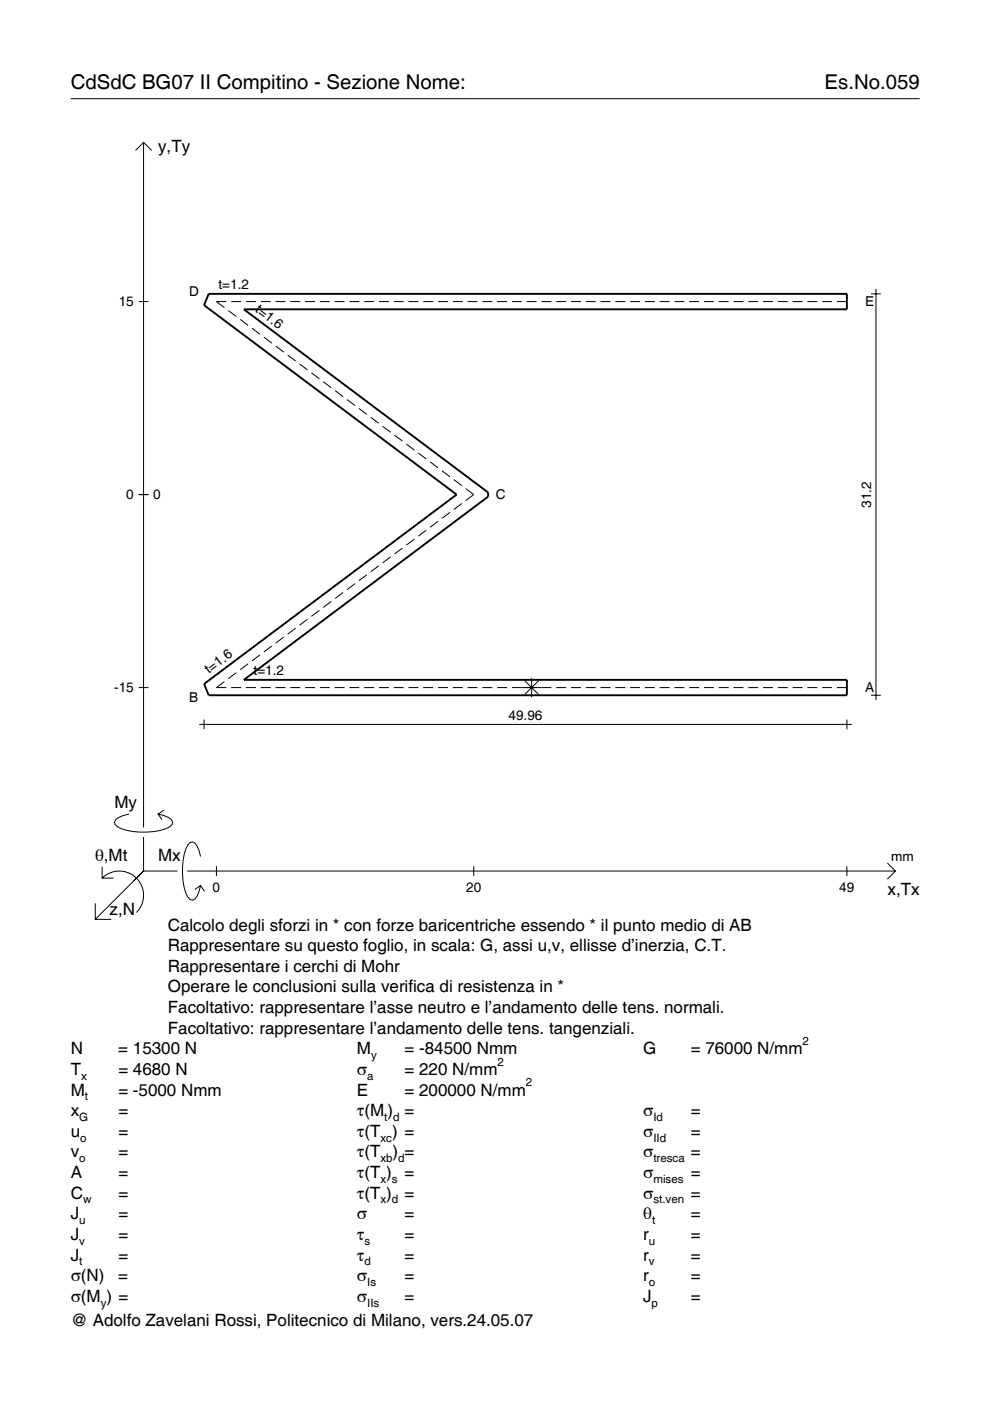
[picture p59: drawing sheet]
<svg xmlns="http://www.w3.org/2000/svg" width="210mm" height="297mm" viewBox="0 0 210 297" stroke-linecap="round" stroke-linejoin="round" font-family="sans-serif">
<defs><g id="words">
<g font-size="4.3">
<text x="15" y="18.9">CdSdC BG07 II Compitino - Sezione Nome:</text>
<text x="174.8" y="18.9">Es.No.059</text>
</g>
<g font-size="3.6">
<text x="33.5" y="32.3">y,Ty</text>
<text x="24.3" y="171.3">My</text>
<text x="20.1" y="182.6">θ,Mt</text>
<text x="33.5" y="182.6">Mx</text>
<text x="188.2" y="189.8">x,Tx</text>
<text x="23.2" y="193.9">z,N</text>
<text x="35.6" y="197.3">Calcolo degli sforzi in * con forze baricentriche essendo * il punto medio di AB</text>
<text x="35.6" y="201.7">Rappresentare su questo foglio, in scala: G, assi u,v, ellisse d’inerzia, C.T.</text>
<text x="35.6" y="206">Rappresentare i cerchi di Mohr</text>
<text x="35.6" y="210.4">Operare le conclusioni sulla verifica di resistenza in *</text>
<text x="35.6" y="214.8">Facoltativo: rappresentare l’asse neutro e l’andamento delle tens. normali.</text>
<text x="35.6" y="219.2">Facoltativo: rappresentare l’andamento delle tens. tangenziali.</text>
<text x="15" y="223.5">N</text>
<text x="15" y="227.9">T</text>
<text x="25.1" y="223.5">= 15300 N</text>
<text x="25.1" y="227.9">= 4680 N</text>
<text x="75.7" y="227.9">σ</text>
<text x="75.7" y="223.5">M</text>
<text x="85.8" y="223.5">= -84500 Nmm</text>
<text x="85.8" y="227.9">= 220 N/mm</text>
<text x="136.4" y="223.5">G</text>
<text x="146.5" y="223.5">= 76000 N/mm</text>
<text x="15" y="232.3">M</text>
<text x="25.1" y="232.3">= -5000 Nmm</text>
<text x="75.7" y="232.3">E</text>
<text x="85.8" y="232.3">= 200000 N/mm</text>
<text x="15" y="236.7">x</text>
<text x="25.1" y="236.7">=</text>
<text x="75.7" y="236.7">τ(M ) =</text>
<text x="136.4" y="236.7">σ</text>
<text x="146.5" y="236.7">=</text>
<text x="15" y="241">u</text>
<text x="15" y="245.4">v</text>
<text x="25.1" y="241">=</text>
<text x="25.1" y="245.4">=</text>
<text x="75.7" y="241">τ(T ) =</text>
<text x="75.7" y="245.4">τ(T</text>
<text x="83.3" y="245.4">) =</text>
<text x="136.4" y="241">σ</text>
<text x="136.4" y="245.4">σ</text>
<text x="146.5" y="241">=</text>
<text x="146.5" y="245.4">=</text>
<text x="15" y="249.8">A</text>
<text x="25.1" y="249.8">=</text>
<text x="75.7" y="249.8">τ(T )</text>
<text x="85.8" y="249.8">=</text>
<text x="136.4" y="249.8">σ</text>
<text x="146.5" y="249.8">=</text>
<text x="15" y="254.2">C</text>
<text x="25.1" y="254.2">=</text>
<text x="75.7" y="254.2">τ(T )</text>
<text x="85.8" y="254.2">=</text>
<text x="136.4" y="254.2">σ</text>
<text x="146.5" y="254.2">=</text>
<text x="15" y="258.5">J</text>
<text x="15" y="262.9">J</text>
<text x="25.1" y="258.5">=</text>
<text x="25.1" y="262.9">=</text>
<text x="75.7" y="258.5">σ</text>
<text x="75.7" y="262.9">τ</text>
<text x="85.8" y="258.5">=</text>
<text x="85.8" y="262.9">=</text>
<text x="136.4" y="258.5">θ</text>
<text x="136.4" y="262.9">r</text>
<text x="146.5" y="258.5">=</text>
<text x="146.5" y="262.9">=</text>
<text x="15" y="267.3">J</text>
<text x="25.1" y="267.3">=</text>
<text x="75.7" y="267.3">τ</text>
<text x="85.8" y="267.3">=</text>
<text x="136.4" y="267.3">r</text>
<text x="146.5" y="267.3">=</text>
<text x="15" y="271.7">σ(N)</text>
<text x="25.1" y="271.7">=</text>
<text x="75.7" y="271.7">σ</text>
<text x="85.8" y="271.7">=</text>
<text x="136.4" y="271.7">r</text>
<text x="146.5" y="271.7">=</text>
<text x="15" y="276">σ(M ) =</text>
<text x="15" y="281.2">@ Adolfo Zavelani Rossi, Politecnico di Milano, vers.24.05.07</text>
<text x="75.7" y="276">σ</text>
<text x="85.8" y="276">=</text>
<text x="136.4" y="276">J</text>
<text x="146.5" y="276">=</text>
</g>
<g font-size="2.9">
<text x="25.2" y="64.9">15</text>
<text x="40.1" y="62.8">D</text>
<text x="46.3" y="61.3">t=1.2</text>
<text x="54" y="66" transform="rotate(37 54 66)">t=1.6</text>
<text x="183.4" y="64.8">E</text>
<text x="26.8" y="105.9">0</text>
<text x="32.5" y="105.9">0</text>
<text x="105.1" y="105.8">C</text>
<text x="184.7" y="107.7" transform="rotate(-90 184.7 107.7)">31.2</text>
<text x="44.3" y="143" transform="rotate(-37 44.3 143)">t=1.6</text>
<text x="53.8" y="143.1">t=1.2</text>
<text x="24.2" y="146.8">-15</text>
<text x="40.1" y="148.8">B</text>
<text x="183.4" y="146.7">A</text>
<text x="107.8" y="152.6">49.96</text>
<text x="189" y="182.6">mm</text>
<text x="45.1" y="189.1">0</text>
<text x="98.8" y="189.1">20</text>
<text x="178" y="189.1">49</text>
</g>
<g font-size="2.4">
<text x="170.2" y="221.5">2</text>
<text x="78.7" y="224.5">y</text>
<text x="105.5" y="225.9">2</text>
<text x="17.2" y="228.9">x</text>
<text x="18" y="233.3">t</text>
<text x="77.9" y="228.9">a</text>
<text x="111.5" y="230.3">2</text>
<text x="16.8" y="237.7">G</text>
<text x="81.5" y="237.7">t d</text>
<text x="138.5" y="237.7">Id</text>
<text x="17" y="242">o</text>
<text x="80.7" y="242">xc</text>
<text x="138.5" y="242">IId</text>
<text x="16.8" y="246.4">o</text>
<text x="80.7" y="246.4">xb d</text>
<text x="80.7" y="250.8">x s</text>
<text x="138.5" y="246.4">tresca</text>
<text x="138.5" y="250.8">mises</text>
<text x="17.6" y="255.2">w</text>
<text x="80.7" y="255.2">x d</text>
<text x="138.5" y="255.2">st.ven</text>
<text x="16.8" y="259.5">u</text>
<text x="16.8" y="263.9">v</text>
<text x="77.3" y="263.9">s</text>
<text x="137.6" y="263.9">u</text>
<text x="138.2" y="259.5">t</text>
<text x="16.8" y="268.3">t</text>
<text x="77.3" y="268.3">d</text>
<text x="137.6" y="268.3">v</text>
<text x="77.9" y="272.7">Is</text>
<text x="137.6" y="272.7">o</text>
<text x="21.4" y="277">y</text>
<text x="77.9" y="277">IIs</text>
<text x="138.2" y="277">p</text>
</g>
</g></defs>
<g fill="none" stroke="#000" stroke-width=".21">
<path d="M15 20.9h180M28.7 31.9l1.7-1.7 1.8 1.7M30.4 30.2v145.2M29.4 63.9h2.1M48 63.9h-2.1l1.7 1.3M48.4 65.8l1.7 1.3M49 63.9h2.1M50.9 67.7l1.7 1.3M52.1 63.9h2.2M53.4 69.6l1.7 1.3M55.3 63.9h2.1M56 71.5l1.6 1.3"/>
<path d="M58.4 63.9h2.1M58.5 73.4l1.7 1.3M61 75.3l1.7 1.2M61.5 63.9h2.1M63.5 77.2l1.7 1.2M64.7 63.9h2.1M66 79l1.7 1.3M67.8 63.9h2.1M70.9 63.9h2.1M74.1 63.9h2.1M77.2 63.9h2.1M80.3 63.9h2.1"/>
<path d="M83.5 63.9h2.1M86.6 63.9h2.1M89.7 63.9h2.1M92.9 63.9h2.1M96 63.9h2.1M99.1 63.9h2.1M102.3 63.9h2.1M105.4 63.9h2.1M108.5 63.9h2.1M111.7 63.9h2.1M114.8 63.9h2.1M117.9 63.9h2.1"/>
<path d="M121.1 63.9h2.1M124.2 63.9h2.1M127.3 63.9h2.1M130.5 63.9h2.1M133.6 63.9h2.1M136.7 63.9h2.1M139.9 63.9h2.1M143 63.9h2.1M146.1 63.9h2.1M149.3 63.9h2.1M152.4 63.9h2.1M155.5 63.9h2.1"/>
<path d="M158.7 63.9h2.1M161.8 63.9h2.1M164.9 63.9h2.1M168.1 63.9h2.1M171.2 63.9h2.1M174.3 63.9h2.1M177.4 63.9h2.2M184.7 62.3h2.1M185.7 61.3v87.1M68.5 80.9l1.7 1.3M71.1 82.8l1.6 1.3M73.6 84.7l1.7 1.3"/>
<path d="M76.1 86.6l1.7 1.3M78.6 88.5l1.7 1.3M81.1 90.4l1.7 1.2M83.6 92.3l1.7 1.2M86.2 94.2l1.7 1.2M88.7 96l1.7 1.3M91.2 97.9l1.7 1.3M93.7 99.8l1.7 1.3M29.4 104.9h2.1M80.3 120l-1.7 1.2M82.8 118.1l-1.7 1.2M85.3 116.2l-1.7 1.3"/>
<path d="M87.9 114.3l-1.7 1.3M90.4 112.4l-1.7 1.3M92.9 110.5l-1.7 1.3M95.4 108.6l-1.7 1.3M96.2 101.7l1.7 1.3M97.9 106.8l-1.7 1.2M98.7 103.6l1.7 1.3-1.7 1.2M55.1 138.8l-1.7 1.3M57.6 137l-1.6 1.2M60.2 135.1l-1.7 1.2M62.7 133.2l-1.7 1.3M65.2 131.3l-1.7 1.3"/>
<path d="M67.7 129.4l-1.7 1.3M70.2 127.5l-1.7 1.3M72.7 125.6l-1.6 1.3M75.3 123.7l-1.7 1.3M77.8 121.9l-1.7 1.2M29.4 145.8h2.1M42.2 153.6h138.4M43.3 152.6v2M47.6 144.5l-1.7 1.3h2.1M49 145.8h2.1M50.1 142.6l-1.7 1.3M52.1 145.8h2.2"/>
<path d="M52.6 140.7l-1.7 1.3M55.3 145.8h2.1M58.4 145.8h2.1M61.5 145.8h2.1M64.7 145.8h2.1M67.8 145.8h2.1M70.9 145.8h2.1M74.1 145.8h2.1M77.2 145.8h2.1M80.3 145.8h2.1M83.5 145.8h2.1M86.6 145.8h2.1"/>
<path d="M89.7 145.8h2.1M92.9 145.8h2.1M96 145.8h2.1M99.1 145.8h2.1M102.3 145.8h2.1M105.4 145.8h2.1M108.5 145.8h8.4M111.3 144.3l2.9 2.9M112.7 143.7v4.1M114.2 144.3l-2.9 2.9M117.9 145.8h2.1M121.1 145.8h2.1"/>
<path d="M124.2 145.8h2.1M127.3 145.8h2.1M130.5 145.8h2.1M133.6 145.8h2.1M136.7 145.8h2.1M139.9 145.8h2.1M143 145.8h2.1M146.1 145.8h2.1M149.3 145.8h2.1M152.4 145.8h2.1M155.5 145.8h2.1M158.7 145.8h2.1"/>
<path d="M161.8 145.8h2.1M164.9 145.8h2.1M168.1 145.8h2.1M171.2 145.8h2.1M174.3 145.8h2.1M177.4 145.8h2.2M179.6 152.6v2M184.7 147.4h2.1M27.3 172.6a3.6 3.6 0 0 0-3 1.7l.1 .5a5.7 5.7 0 0 0 3.8 1.5 13.3 13.3 0 0 0 7.8-1l.5-.5 .1-.5a3.6 3.6 0 0 0-3.1-1.7l.8 1.2M30.4 177.5v7.2M34.7 171.8l-1.2 .8M20.2 191.5v3.4h3.4"/>
<path d="M21.7 186.2a5.1 5.1 0 0 1 7.2 0 5.1 5.1 0 0 1 0 7.3M21.7 183.8v2.4h2.4M30.4 184.7l-10.2 10.2M30.4 184.7l-2 2M30.4 184.7h7.2M39.7 184.7h150.1M42.5 181.6a3.6 3.6 0 0 0-1.7-3.1l-.5 .1a5.7 5.7 0 0 0-1.5 3.8 13.3 13.3 0 0 0 1 7.8l.5 .5 .5 .2a3.6 3.6 0 0 0 1.7-3.1l-1.2 .8M42.5 187.8l.8 1.2M45.9 183.7v2M100.4 183.7v2M179.6 183.7v2M188.1 183l1.7 1.7-1.7 1.7"/>
</g>
<path d="M44.2 62.3h135.4v3.3h-127.9l51.8 38.8v.9l-51.8 38.8h127.9v3.3h-135.4l-.9-2.4 53.5-40.1-53.5-40.2z" fill="none" stroke="#000" stroke-width=".4"/>
<use href="#words"/>
</svg>
